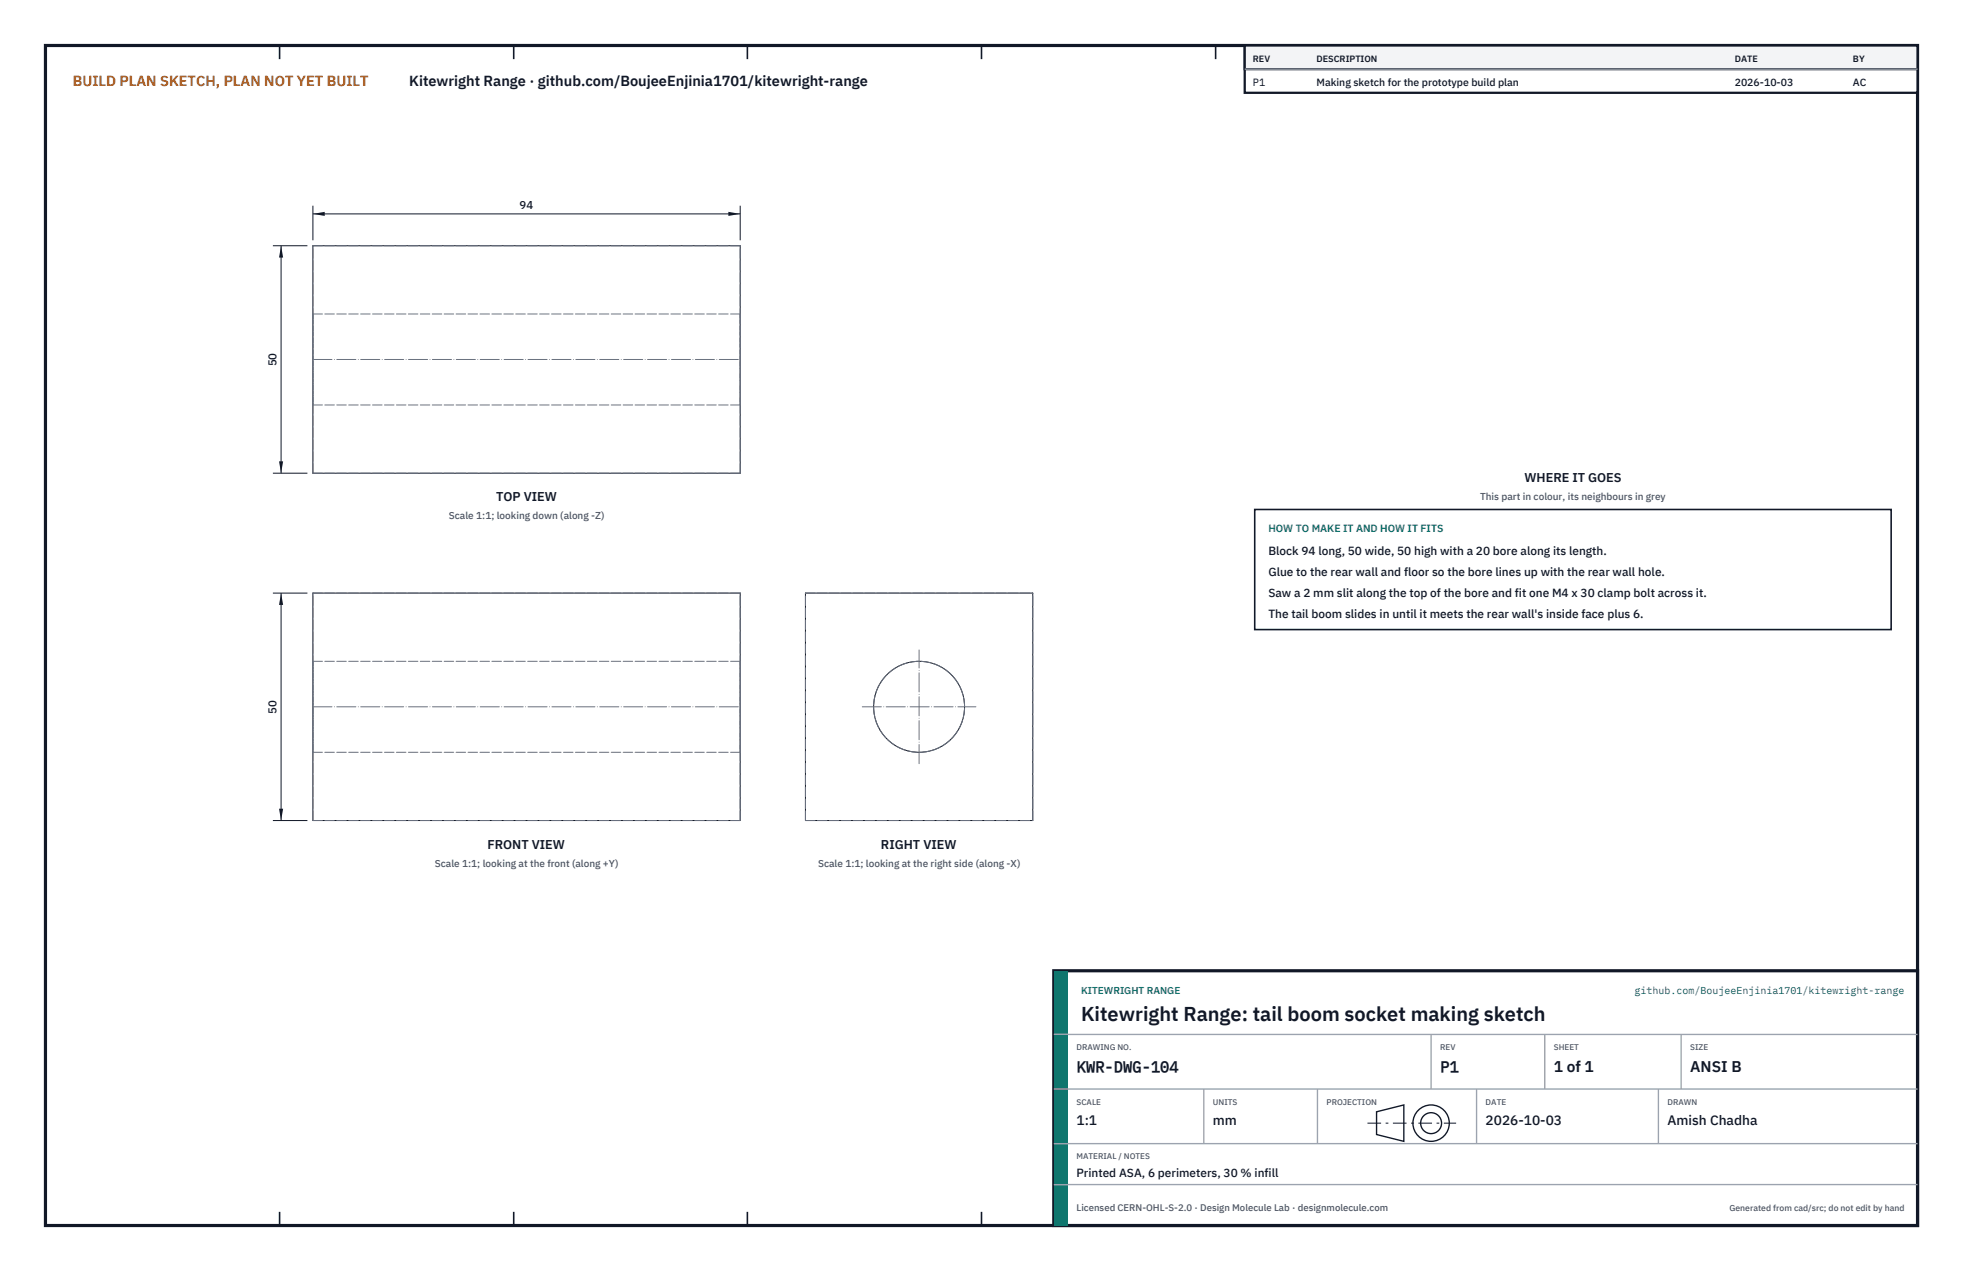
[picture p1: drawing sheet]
<svg xmlns="http://www.w3.org/2000/svg" width="432mm" height="279mm" viewBox="0 0 432 279" stroke-linecap="round" stroke-linejoin="round" font-family="sans-serif">
<defs><g id="words">
<text font-size="4.4" fill="#111827" x="237.8" y="224.4">Kitewright Range: tail boom socket making sketch</text>
<g font-size="3.4" fill="#111827">
<text x="236.8" y="235.6">KWR-DWG-104</text>
<text x="316.8" y="235.6">P1</text>
<text x="341.8" y="235.6">1 of 1</text>
<text x="371.8" y="235.6">ANSI B</text>
</g>
<text font-size="3.2" fill="#b45309" x="16" y="19">BUILD PLAN SKETCH, PLAN NOT YET BUILT</text>
<text font-size="3.2" fill="#111827" x="90" y="19">Kitewright Range · github.com/BoujeeEnjinia1701/kitewright-range</text>
<g font-size="3" fill="#111827">
<text x="236.8" y="247.2">1:1</text>
<text x="266.8" y="247.2">mm</text>
<text x="326.8" y="247.2">2026-10-03</text>
<text x="366.8" y="247.2">Amish Chadha</text>
</g>
<g font-size="2.8" fill="#111827">
<text x="335.3" y="106">WHERE IT GOES</text>
<text x="109.1" y="110.2">TOP VIEW</text>
<text x="107.2" y="186.6">FRONT VIEW</text>
<text x="193.8" y="186.6">RIGHT VIEW</text>
</g>
<g font-size="2.6" fill="#111827">
<text x="279" y="122">Block 94 long, 50 wide, 50 high with a 20 bore along its length.</text>
<text x="279" y="126.6">Glue to the rear wall and floor so the bore lines up with the rear wall hole.</text>
<text x="279" y="131.2">Saw a 2 mm slit along the top of the bore and fit one M4 x 30 clamp bolt across it.</text>
<text x="279" y="135.8">The tail boom slides in until it meets the rear wall's inside face plus 6.</text>
<text x="236.8" y="258.8">Printed ASA, 6 perimeters, 30 % infill</text>
</g>
<g font-size="2.5" fill="#111827">
<text x="114.3" y="46">94</text>
<text x="60.8" y="80.5" transform="rotate(-90 60.8 80.5)">50</text>
<text x="60.8" y="156.9" transform="rotate(-90 60.8 156.9)">50</text>
</g>
<g font-size="2.3" fill="#111827">
<text x="275.6" y="18.8">P1</text>
<text x="289.6" y="18.8">Making sketch for the prototype build plan</text>
<text x="381.6" y="18.8">2026-10-03</text>
<text x="407.6" y="18.8">AC</text>
</g>
<text font-size="2.3" fill="#0f766e" x="279" y="117">HOW TO MAKE IT AND HOW IT FITS</text>
<g font-size="2.2" fill="#4b5563">
<text x="325.6" y="110">This part in colour, its neighbours in grey</text>
<text x="98.7" y="114.2">Scale 1:1; looking down (along -Z)</text>
<text x="95.7" y="190.5">Scale 1:1; looking at the front (along +Y)</text>
<text x="180" y="190.5">Scale 1:1; looking at the right side (along -X)</text>
</g>
<g font-size="2.2" fill="#0f766e">
<text x="237.8" y="218.4">KITEWRIGHT RANGE</text>
<text x="359.5" y="218.4">github.com/BoujeeEnjinia1701/kitewright-range</text>
</g>
<text font-size="2.1" fill="#4b5563" x="236.8" y="266.2">Licensed CERN-OHL-S-2.0 · Design Molecule Lab · designmolecule.com</text>
<g font-size="2" fill="#111827">
<text x="275.6" y="13.6">REV</text>
<text x="289.6" y="13.6">DESCRIPTION</text>
<text x="381.6" y="13.6">DATE</text>
<text x="407.6" y="13.6">BY</text>
</g>
<text font-size="1.9" fill="#4b5563" x="380.4" y="266.2">Generated from cad/src; do not edit by hand</text>
<g font-size="1.8" fill="#4b5563">
<text x="236.8" y="230.8">DRAWING NO.</text>
<text x="316.8" y="230.8">REV</text>
<text x="341.8" y="230.8">SHEET</text>
<text x="371.8" y="230.8">SIZE</text>
<text x="236.8" y="242.8">SCALE</text>
<text x="266.8" y="242.8">UNITS</text>
<text x="291.8" y="242.8">PROJECTION</text>
<text x="326.8" y="242.8">DATE</text>
<text x="366.8" y="242.8">DRAWN</text>
<text x="236.8" y="254.8">MATERIAL / NOTES</text>
</g>
</g></defs>
<path d="M10 10h411.8v259.4h-411.8z" fill="none" stroke="#111827" stroke-width=".7" stroke-linecap="butt"/>
<g fill="none" stroke="#111827" stroke-width=".35">
<path d="M61.5 10v3M113 10v3M164.4 10v3M215.9 10v3M267.4 10v3M318.9 10v3M370.3 10v3M61.5 266.4v3M113 266.4v3M164.4 266.4v3M215.9 266.4v3M267.4 266.4v3"/>
<path d="M318.9 266.4v3M370.3 266.4v3"/>
</g>
<g fill="none" stroke="#111727" stroke-width=".22">
<path d="M68.8 54h94v50h-94zM68.8 130.4h94v50h-94zM177.2 130.4h50v50h-50z"/>
<circle cx="202.2" cy="155.4" r="10"/>
</g>
<g fill="none" stroke="#6a7180" stroke-width=".22" stroke-dasharray="2.1 .5">
<path d="M68.8 54h94M68.8 79v-10M68.8 69v20M68.8 69h94M162.8 79v-10M162.8 69v20M68.8 89v-10M68.8 89h94M162.8 89v-10M68.8 104v-50M68.8 104h94M162.8 104v-50"/>
<path d="M68.8 130.4h94M177.2 130.4h50M68.8 145.4v20M68.8 145.4h94M162.8 145.4v20M68.8 165.4v-20M68.8 165.4h94M162.8 165.4v-20M68.8 180.4v-50M68.8 180.4h94M162.8 180.4v-50M177.2 180.4v-50"/>
<path d="M177.2 180.4h50M227.2 180.4v-50"/>
<circle cx="202.2" cy="155.4" r="10"/>
</g>
<path d="M68.8 79h94M68.8 155.4h94M189.7 155.4h25M202.2 167.9v-25" fill="none" stroke="#6a7180" stroke-width=".22" stroke-dasharray="4.2 .5 0 .5"/>
<path d="M68.8 45.2v7.6M68.8 47h94M162.8 45.2v7.6" fill="none" stroke="#111827" stroke-width=".22"/>
<path d="M68.8 47l2.6-.4v.9zM160.2 46.6v.9l2.6-.5z" fill="#111827"/>
<path d="M60 54h7.6M61.8 54v50M60 104h7.6" fill="none" stroke="#111827" stroke-width=".22"/>
<path d="M61.8 54l-.4 2.6h.9zM61.4 101.4h.9l-.5 2.6z" fill="#111827"/>
<path d="M60 130.4h7.6M61.8 130.4v50M60 180.4h7.6" fill="none" stroke="#111827" stroke-width=".22"/>
<path d="M61.8 130.4l-.4 2.6h.9zM61.4 177.8h.9l-.5 2.6z" fill="#111827"/>
<path d="M276 112h140v26.4h-140z" fill="#fff" stroke="#111827" stroke-width=".35"/>
<path d="M273.8 10h148v10.4h-148z" fill="#fff" stroke="#111827" stroke-width=".5"/>
<path d="M273.8 10h148v5.2h-148z" fill="#f3f4f6" stroke="#111827" stroke-width=".5"/>
<path d="M273.8 15.2h148" fill="none" stroke="#9ca3af" stroke-width=".3"/>
<path d="M231.8 213.4h190v56h-190z" fill="#fff" stroke="#111827" stroke-width=".7" stroke-linecap="butt"/>
<path d="M231.8 213.4h3v56h-3z" fill="#0f766e"/>
<path d="M231.8 227.4h190M231.8 239.4h190M264.8 239.4v12M289.8 239.4v12M314.8 227.4v12M324.8 239.4v12M339.8 227.4v12M364.8 239.4v12M369.8 227.4v12M231.8 251.4h190M231.8 260.4h190" fill="none" stroke="#9ca3af" stroke-width=".3"/>
<g fill="none" stroke="#111827" stroke-width=".3">
<path d="M302.8 244.4l6-1.5v8l-6-1.5z"/>
<circle cx="314.8" cy="246.9" r="4"/>
<circle cx="314.8" cy="246.9" r="2.3"/>
</g>
<path d="M300.8 246.9h19.5" fill="none" stroke="#111827" stroke-width=".22" stroke-dasharray="3 1 .6 1" stroke-linecap="butt"/>
<use href="#words"/>
</svg>
